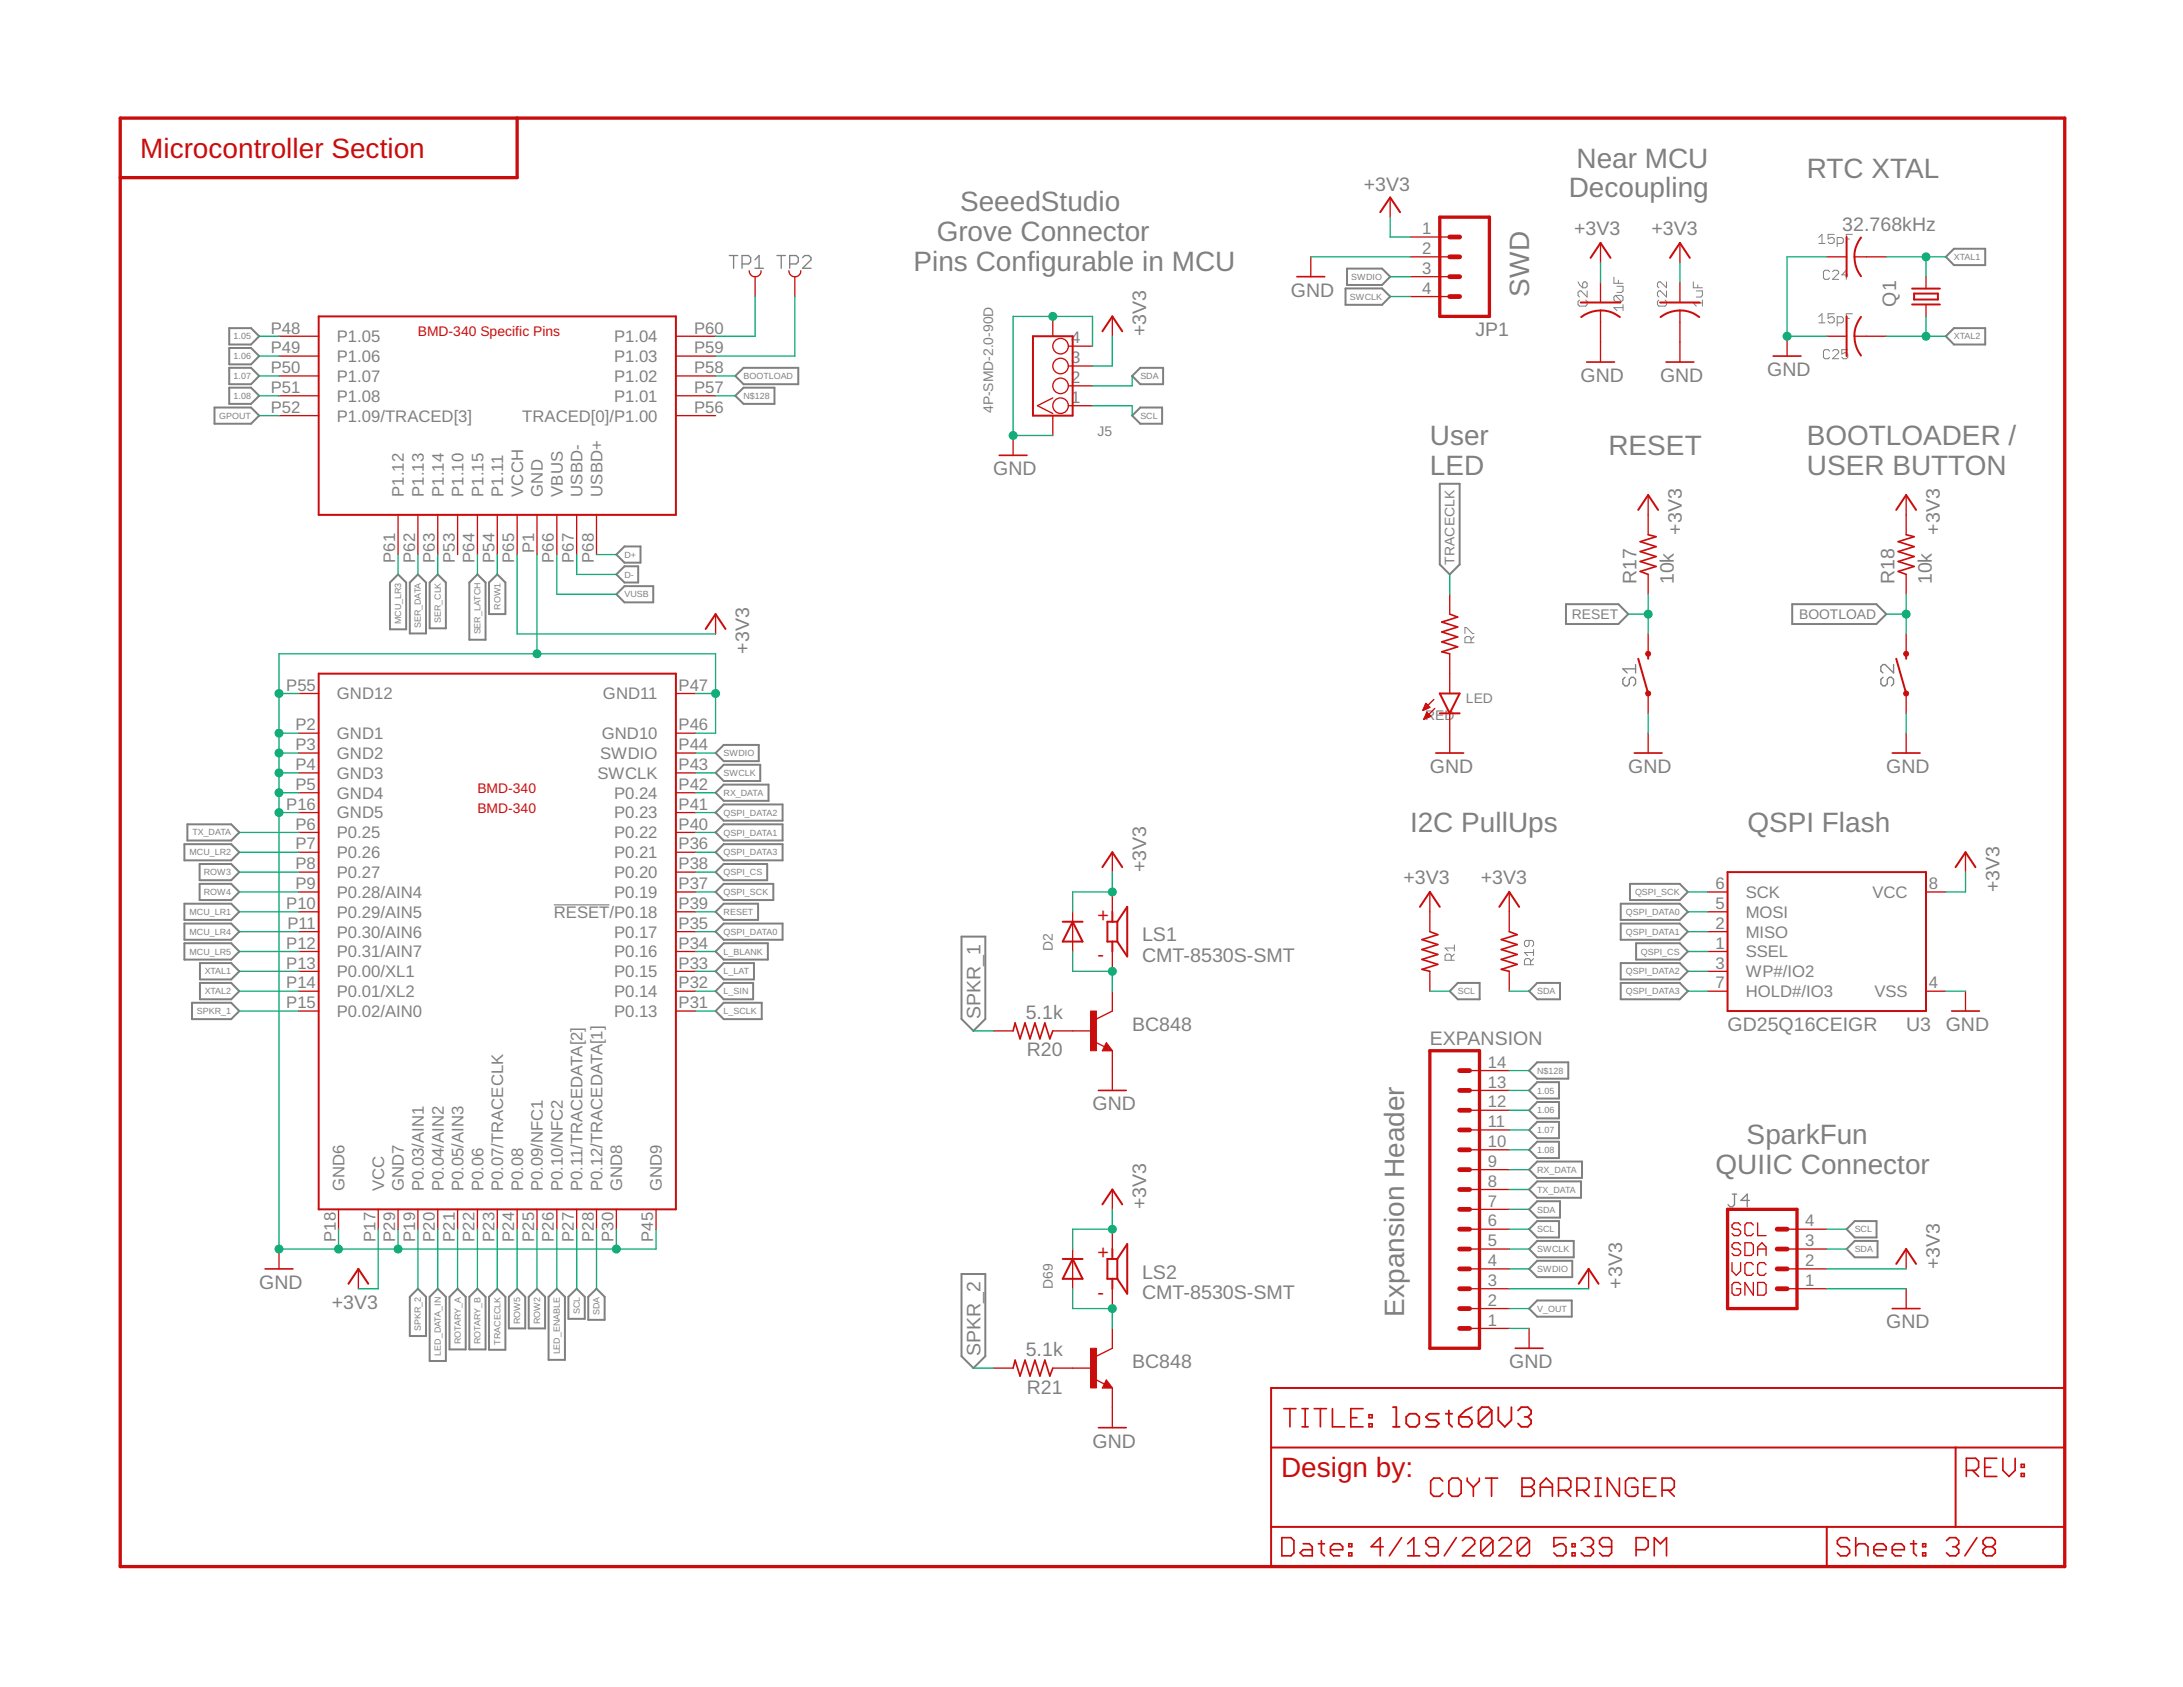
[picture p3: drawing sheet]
<svg xmlns="http://www.w3.org/2000/svg" width="279mm" height="216mm" viewBox="0 0 279 216" stroke-linecap="round" stroke-linejoin="round" font-family="sans-serif">
<defs><g id="words">
<g font-size="3.6" fill="#c90d0c">
<text x="17.9" y="20.2">Microcontroller Section</text>
<text x="164" y="189.1">Design by:</text>
</g>
<g font-size="3.6" fill="#808080">
<text x="201.8" y="21.5">Near MCU</text>
<text x="231.3" y="22.7">RTC XTAL</text>
<text x="122.9" y="27">SeeedStudio</text>
<text x="200.8" y="25.3">Decoupling</text>
<text x="116.9" y="34.7">Pins Configurable in MCU</text>
<text x="119.9" y="30.9">Grove Connector</text>
<text x="195.7" y="38" transform="rotate(-90 195.7 38)">SWD</text>
<text x="183" y="57">User</text>
<text x="205.9" y="58.3">RESET</text>
<text x="231.3" y="57">BOOTLOADER /</text>
<text x="183" y="60.8">LED</text>
<text x="231.3" y="60.8">USER BUTTON</text>
<text x="180.5" y="106.5">I2C PullUps</text>
<text x="223.6" y="106.5">QSPI Flash</text>
<text x="223.6" y="146.4">SparkFun</text>
<text x="219.6" y="150.2">QUIIC Connector</text>
<text x="179.7" y="168.5" transform="rotate(-90 179.7 168.5)">Expansion Header</text>
</g>
<g font-size="2.5" fill="#808080">
<text x="174.5" y="24.5">+3V3</text>
<text x="235.8" y="29.6">32.768kHz</text>
<text x="201.5" y="30.1">+3V3</text>
<text x="211.4" y="30.1">+3V3</text>
<text x="165.2" y="38">GND</text>
<text x="242.7" y="39.2" transform="rotate(-90 242.7 39.2)">Q1</text>
<text x="146.7" y="43" transform="rotate(-90 146.7 43)">+3V3</text>
<text x="188.8" y="43">JP1</text>
<text x="202.3" y="48.9">GND</text>
<text x="212.5" y="48.9">GND</text>
<text x="226.2" y="48.1">GND</text>
<text x="127.1" y="60.8">GND</text>
<text x="215.3" y="68.4" transform="rotate(-90 215.3 68.4)">+3V3</text>
<text x="248.3" y="68.4" transform="rotate(-90 248.3 68.4)">+3V3</text>
<text x="209.4" y="74.8" transform="rotate(-90 209.4 74.8)">R17</text>
<text x="214.2" y="74.8" transform="rotate(-90 214.2 74.8)">10k</text>
<text x="242.5" y="74.8" transform="rotate(-90 242.5 74.8)">R18</text>
<text x="247.3" y="74.8" transform="rotate(-90 247.3 74.8)">10k</text>
<text x="95.9" y="83.7" transform="rotate(-90 95.9 83.7)">+3V3</text>
<text x="183" y="98.9">GND</text>
<text x="208.4" y="98.9">GND</text>
<text x="241.4" y="98.9">GND</text>
<text x="146.7" y="111.6" transform="rotate(-90 146.7 111.6)">+3V3</text>
<text x="179.6" y="113.1">+3V3</text>
<text x="189.5" y="113.1">+3V3</text>
<text x="255.9" y="114.1" transform="rotate(-90 255.9 114.1)">+3V3</text>
<text x="146.2" y="120.5">LS1</text>
<text x="146.2" y="123.1">CMT-8530S-SMT</text>
<text x="125.5" y="130.4" transform="rotate(-90 125.5 130.4)">SPKR_1</text>
<text x="131.3" y="130.4">5.1k</text>
<text x="144.9" y="131.9">BC848</text>
<text x="221.1" y="131.9">GD25Q16CEIGR</text>
<text x="244" y="131.9">U3</text>
<text x="249" y="131.9">GND</text>
<text x="131.4" y="135.2">R20</text>
<text x="183" y="133.7">EXPANSION</text>
<text x="139.8" y="142.1">GND</text>
<text x="146.7" y="154.8" transform="rotate(-90 146.7 154.8)">+3V3</text>
<text x="33.2" y="164.9">GND</text>
<text x="42.5" y="167.5">+3V3</text>
<text x="146.2" y="163.6">LS2</text>
<text x="146.2" y="166.2">CMT-8530S-SMT</text>
<text x="207.6" y="164.9" transform="rotate(-90 207.6 164.9)">+3V3</text>
<text x="248.3" y="162.4" transform="rotate(-90 248.3 162.4)">+3V3</text>
<text x="125.5" y="173.6" transform="rotate(-90 125.5 173.6)">SPKR_2</text>
<text x="131.3" y="173.6">5.1k</text>
<text x="241.4" y="170">GND</text>
<text x="131.4" y="178.4">R21</text>
<text x="144.9" y="175.1">BC848</text>
<text x="193.2" y="175.1">GND</text>
<text x="139.8" y="185.3">GND</text>
</g>
<g font-size="2.5" fill="#c90d0c">
<text x="140.5" y="118">+</text>
<text x="140.5" y="123">-</text>
<text x="140.5" y="161.1">+</text>
<text x="140.5" y="166.2">-</text>
</g>
<g font-size="2.1" fill="#808080">
<text x="182" y="30">1</text>
<text x="182" y="32.5">2</text>
<text x="182" y="35.1">3</text>
<text x="182" y="37.6">4</text>
<text x="34.7" y="42.7">P48</text>
<text x="34.7" y="45.2">P49</text>
<text x="34.7" y="47.8">P50</text>
<text x="43.1" y="43.8">P1.05</text>
<text x="43.1" y="46.3">P1.06</text>
<text x="78.6" y="46.3">P1.03</text>
<text x="78.6" y="43.8">P1.04</text>
<text x="88.8" y="47.8">P58</text>
<text x="88.8" y="45.2">P59</text>
<text x="88.8" y="42.7">P60</text>
<text x="137.1" y="46.5">3</text>
<text x="137.1" y="44">4</text>
<text x="34.7" y="50.3">P51</text>
<text x="34.7" y="52.8">P52</text>
<text x="43.1" y="48.9">P1.07</text>
<text x="43.1" y="51.4">P1.08</text>
<text x="43.1" y="54">P1.09/TRACED[3]</text>
<text x="66.8" y="54">TRACED[0]/P1.00</text>
<text x="78.6" y="51.4">P1.01</text>
<text x="78.6" y="48.9">P1.02</text>
<text x="88.8" y="52.8">P56</text>
<text x="88.8" y="50.3">P57</text>
<text x="137.1" y="51.6">1</text>
<text x="137.1" y="49">2</text>
<text x="51.7" y="63.6" transform="rotate(-90 51.7 63.6)">P1.12</text>
<text x="54.2" y="63.6" transform="rotate(-90 54.2 63.6)">P1.13</text>
<text x="56.8" y="63.6" transform="rotate(-90 56.8 63.6)">P1.14</text>
<text x="59.3" y="63.6" transform="rotate(-90 59.3 63.6)">P1.10</text>
<text x="61.9" y="63.6" transform="rotate(-90 61.9 63.6)">P1.15</text>
<text x="64.4" y="63.6" transform="rotate(-90 64.4 63.6)">P1.11</text>
<text x="66.9" y="63.6" transform="rotate(-90 66.9 63.6)">VCCH</text>
<text x="69.5" y="63.6" transform="rotate(-90 69.5 63.6)">GND</text>
<text x="72" y="63.6" transform="rotate(-90 72 63.6)">VBUS</text>
<text x="74.6" y="63.6" transform="rotate(-90 74.6 63.6)">USBD-</text>
<text x="77.1" y="63.6" transform="rotate(-90 77.1 63.6)">USBD+</text>
<text x="68.4" y="70.8" transform="rotate(-90 68.4 70.8)">P1</text>
<text x="50.6" y="72" transform="rotate(-90 50.6 72)">P61</text>
<text x="53.1" y="72" transform="rotate(-90 53.1 72)">P62</text>
<text x="55.7" y="72" transform="rotate(-90 55.7 72)">P63</text>
<text x="58.2" y="72" transform="rotate(-90 58.2 72)">P53</text>
<text x="60.7" y="72" transform="rotate(-90 60.7 72)">P64</text>
<text x="63.3" y="72" transform="rotate(-90 63.3 72)">P54</text>
<text x="65.8" y="72" transform="rotate(-90 65.8 72)">P65</text>
<text x="70.9" y="72" transform="rotate(-90 70.9 72)">P66</text>
<text x="73.4" y="72" transform="rotate(-90 73.4 72)">P67</text>
<text x="76" y="72" transform="rotate(-90 76 72)">P68</text>
<text x="36.6" y="88.4">P55</text>
<text x="43.1" y="89.5">GND12</text>
<text x="77.2" y="89.5">GND11</text>
<text x="86.9" y="88.4">P47</text>
<text x="37.8" y="93.5">P2</text>
<text x="43.1" y="94.6">GND1</text>
<text x="77" y="94.6">GND10</text>
<text x="86.9" y="93.5">P46</text>
<text x="37.8" y="96">P3</text>
<text x="37.8" y="98.6">P4</text>
<text x="37.8" y="101.1">P5</text>
<text x="43.1" y="97.1">GND2</text>
<text x="43.1" y="99.7">GND3</text>
<text x="76.5" y="99.7">SWCLK</text>
<text x="76.8" y="97.1">SWDIO</text>
<text x="86.9" y="96">P44</text>
<text x="86.9" y="98.6">P43</text>
<text x="86.9" y="101.1">P42</text>
<text x="36.6" y="103.6">P16</text>
<text x="37.8" y="106.2">P6</text>
<text x="43.1" y="102.2">GND4</text>
<text x="43.1" y="104.8">GND5</text>
<text x="43.1" y="107.3">P0.25</text>
<text x="78.6" y="102.2">P0.24</text>
<text x="78.6" y="107.3">P0.22</text>
<text x="78.6" y="104.8">P0.23</text>
<text x="86.9" y="106.2">P40</text>
<text x="86.9" y="103.6">P41</text>
<text x="37.8" y="111.3">P8</text>
<text x="37.8" y="108.7">P7</text>
<text x="37.8" y="113.8">P9</text>
<text x="43.1" y="112.4">P0.27</text>
<text x="43.1" y="109.8">P0.26</text>
<text x="78.6" y="112.4">P0.20</text>
<text x="78.6" y="109.8">P0.21</text>
<text x="86.9" y="113.8">P37</text>
<text x="86.9" y="111.3">P38</text>
<text x="86.9" y="108.7">P36</text>
<text x="219.6" y="113.8">6</text>
<text x="246.9" y="113.8">8</text>
<text x="36.6" y="116.3">P10</text>
<text x="36.8" y="118.9">P11</text>
<text x="43.1" y="114.9">P0.28/AIN4</text>
<text x="43.1" y="117.4">P0.29/AIN5</text>
<text x="43.1" y="120">P0.30/AIN6</text>
<text x="70.9" y="117.4">RESET/P0.18</text>
<text x="78.6" y="120">P0.17</text>
<text x="78.6" y="114.9">P0.19</text>
<text x="86.9" y="118.9">P35</text>
<text x="86.9" y="116.3">P39</text>
<text x="219.6" y="118.9">2</text>
<text x="219.6" y="116.3">5</text>
<text x="223.4" y="120">MISO</text>
<text x="223.4" y="117.4">MOSI</text>
<text x="223.4" y="114.9">SCK</text>
<text x="239.7" y="114.9">VCC</text>
<text x="36.6" y="123.9">P13</text>
<text x="36.6" y="121.4">P12</text>
<text x="43.1" y="125.1">P0.00/XL1</text>
<text x="43.1" y="122.5">P0.31/AIN7</text>
<text x="78.6" y="125.1">P0.15</text>
<text x="78.6" y="122.5">P0.16</text>
<text x="86.9" y="123.9">P33</text>
<text x="86.9" y="121.4">P34</text>
<text x="219.6" y="121.4">1</text>
<text x="219.6" y="123.9">3</text>
<text x="223.4" y="122.5">SSEL</text>
<text x="223.4" y="125.1">WP#/IO2</text>
<text x="36.6" y="126.5">P14</text>
<text x="36.6" y="129">P15</text>
<text x="43.1" y="127.6">P0.01/XL2</text>
<text x="43.1" y="130.1">P0.02/AIN0</text>
<text x="78.6" y="130.1">P0.13</text>
<text x="78.6" y="127.6">P0.14</text>
<text x="86.9" y="129">P31</text>
<text x="86.9" y="126.5">P32</text>
<text x="219.6" y="126.5">7</text>
<text x="223.4" y="127.6">HOLD#/IO3</text>
<text x="239.9" y="127.6">VSS</text>
<text x="246.9" y="126.5">4</text>
<text x="190.4" y="136.6">14</text>
<text x="190.4" y="141.7">12</text>
<text x="190.4" y="139.2">13</text>
<text x="190.4" y="149.3">9</text>
<text x="190.4" y="146.8">10</text>
<text x="190.4" y="144.3">11</text>
<text x="44.1" y="152.4" transform="rotate(-90 44.1 152.4)">GND6</text>
<text x="49.2" y="152.4" transform="rotate(-90 49.2 152.4)">VCC</text>
<text x="51.7" y="152.4" transform="rotate(-90 51.7 152.4)">GND7</text>
<text x="54.2" y="152.4" transform="rotate(-90 54.2 152.4)">P0.03/AIN1</text>
<text x="56.8" y="152.4" transform="rotate(-90 56.8 152.4)">P0.04/AIN2</text>
<text x="59.3" y="152.4" transform="rotate(-90 59.3 152.4)">P0.05/AIN3</text>
<text x="61.9" y="152.4" transform="rotate(-90 61.9 152.4)">P0.06</text>
<text x="64.4" y="152.4" transform="rotate(-90 64.4 152.4)">P0.07/TRACECLK</text>
<text x="66.9" y="152.4" transform="rotate(-90 66.9 152.4)">P0.08</text>
<text x="69.5" y="152.4" transform="rotate(-90 69.5 152.4)">P0.09/NFC1</text>
<text x="72" y="152.4" transform="rotate(-90 72 152.4)">P0.10/NFC2</text>
<text x="74.6" y="152.4" transform="rotate(-90 74.6 152.4)">P0.11/TRACEDATA[2]</text>
<text x="77.1" y="152.4" transform="rotate(-90 77.1 152.4)">P0.12/TRACEDATA[1]</text>
<text x="79.6" y="152.4" transform="rotate(-90 79.6 152.4)">GND8</text>
<text x="84.7" y="152.4" transform="rotate(-90 84.7 152.4)">GND9</text>
<text x="190.4" y="154.4">7</text>
<text x="190.4" y="151.9">8</text>
<text x="43" y="158.9" transform="rotate(-90 43 158.9)">P18</text>
<text x="48" y="158.9" transform="rotate(-90 48 158.9)">P17</text>
<text x="50.6" y="158.9" transform="rotate(-90 50.6 158.9)">P29</text>
<text x="53.1" y="158.9" transform="rotate(-90 53.1 158.9)">P19</text>
<text x="55.7" y="158.9" transform="rotate(-90 55.7 158.9)">P20</text>
<text x="58.2" y="158.9" transform="rotate(-90 58.2 158.9)">P21</text>
<text x="60.7" y="158.9" transform="rotate(-90 60.7 158.9)">P22</text>
<text x="63.3" y="158.9" transform="rotate(-90 63.3 158.9)">P23</text>
<text x="65.8" y="158.9" transform="rotate(-90 65.8 158.9)">P24</text>
<text x="68.4" y="158.9" transform="rotate(-90 68.4 158.9)">P25</text>
<text x="70.9" y="158.9" transform="rotate(-90 70.9 158.9)">P26</text>
<text x="73.4" y="158.9" transform="rotate(-90 73.4 158.9)">P27</text>
<text x="76" y="158.9" transform="rotate(-90 76 158.9)">P28</text>
<text x="78.5" y="158.9" transform="rotate(-90 78.5 158.9)">P30</text>
<text x="83.6" y="158.9" transform="rotate(-90 83.6 158.9)">P45</text>
<text x="190.4" y="159.5">5</text>
<text x="190.4" y="157">6</text>
<text x="231.1" y="159.5">3</text>
<text x="231.1" y="157">4</text>
<text x="190.4" y="167.1">2</text>
<text x="190.4" y="164.6">3</text>
<text x="190.4" y="162">4</text>
<text x="231.1" y="164.6">1</text>
<text x="231.1" y="162">2</text>
<text x="190.4" y="169.7">1</text>
</g>
<g font-size="1.8" fill="#c90d0c">
<text x="53.5" y="43">BMD-340 Specific Pins</text>
<text x="61.1" y="101.4">BMD-340</text>
<text x="61.1" y="104">BMD-340</text>
</g>
<g font-size="1.8" fill="#808080">
<text x="127.1" y="52.9" transform="rotate(-90 127.1 52.9)">4P-SMD-2.0-90D</text>
<text x="140.5" y="55.7">J5</text>
<text x="186.2" y="72.2" transform="rotate(-90 186.2 72.2)">TRACECLK</text>
<text x="201.2" y="79.2">RESET</text>
<text x="230.3" y="79.2">BOOTLOAD</text>
<text x="182.4" y="92.2">RED</text>
<text x="187.6" y="90">LED</text>
<text x="134.8" y="121.8" transform="rotate(-90 134.8 121.8)">D2</text>
<text x="134.8" y="164.9" transform="rotate(-90 134.8 164.9)">D69</text>
</g>
<g font-size="1.1" fill="#808080">
<text x="172.9" y="35.8">SWDIO</text>
<text x="250.1" y="33.3">XTAL1</text>
<text x="172.8" y="38.4">SWCLK</text>
<text x="29.9" y="43.4">1.05</text>
<text x="29.9" y="46">1.06</text>
<text x="250.1" y="43.4">XTAL2</text>
<text x="28.1" y="53.6">GPOUT</text>
<text x="29.9" y="48.5">1.07</text>
<text x="29.9" y="51.1">1.08</text>
<text x="95.2" y="48.5">BOOTLOAD</text>
<text x="95.2" y="51.1">N$128</text>
<text x="146" y="53.6">SCL</text>
<text x="146" y="48.5">SDA</text>
<text x="79.9" y="71.4">D+</text>
<text x="79.9" y="73.9">D-</text>
<text x="79.9" y="76.5">VUSB</text>
<text x="51.3" y="79.9" transform="rotate(-90 51.3 79.9)">MCU_LR3</text>
<text x="53.9" y="80.4" transform="rotate(-90 53.9 80.4)">SER_DATA</text>
<text x="56.4" y="79.8" transform="rotate(-90 56.4 79.8)">SER_CLK</text>
<text x="61.5" y="81.2" transform="rotate(-90 61.5 81.2)">SER_LATCH</text>
<text x="64" y="78" transform="rotate(-90 64 78)">ROW1</text>
<text x="92.6" y="101.9">RX_DATA</text>
<text x="92.6" y="96.8">SWDIO</text>
<text x="92.6" y="99.3">SWCLK</text>
<text x="24.6" y="106.9">TX_DATA</text>
<text x="92.6" y="106.9">QSPI_DATA1</text>
<text x="92.6" y="104.4">QSPI_DATA2</text>
<text x="24.3" y="109.5">MCU_LR2</text>
<text x="26.1" y="112">ROW3</text>
<text x="92.6" y="112">QSPI_CS</text>
<text x="92.6" y="109.5">QSPI_DATA3</text>
<text x="24.3" y="119.6">MCU_LR4</text>
<text x="24.3" y="117.1">MCU_LR1</text>
<text x="26.1" y="114.5">ROW4</text>
<text x="92.6" y="117.1">RESET</text>
<text x="92.6" y="114.6">QSPI_SCK</text>
<text x="92.6" y="119.6">QSPI_DATA0</text>
<text x="208.1" y="117.1">QSPI_DATA0</text>
<text x="208.1" y="119.6">QSPI_DATA1</text>
<text x="209.3" y="114.5">QSPI_SCK</text>
<text x="24.3" y="122.2">MCU_LR5</text>
<text x="26.2" y="124.7">XTAL1</text>
<text x="92.6" y="124.7">L_LAT</text>
<text x="92.6" y="122.2">L_BLANK</text>
<text x="208.1" y="124.7">QSPI_DATA2</text>
<text x="210" y="122.2">QSPI_CS</text>
<text x="25.2" y="129.8">SPKR_1</text>
<text x="26.2" y="127.2">XTAL2</text>
<text x="92.6" y="127.3">L_SIN</text>
<text x="92.6" y="129.8">L_SCLK</text>
<text x="186.6" y="127.3">SCL</text>
<text x="196.7" y="127.3">SDA</text>
<text x="208.1" y="127.2">QSPI_DATA3</text>
<text x="196.7" y="137.4">N$128</text>
<text x="196.7" y="139.9">1.05</text>
<text x="196.7" y="142.5">1.06</text>
<text x="196.7" y="145">1.07</text>
<text x="196.7" y="147.6">1.08</text>
<text x="196.7" y="155.2">SDA</text>
<text x="196.7" y="150.1">RX_DATA</text>
<text x="196.7" y="152.6">TX_DATA</text>
<text x="196.7" y="157.7">SCL</text>
<text x="196.7" y="160.3">SWCLK</text>
<text x="237.4" y="157.7">SCL</text>
<text x="237.4" y="160.3">SDA</text>
<text x="196.7" y="162.8">SWDIO</text>
<text x="196.7" y="167.9">V_OUT</text>
<text x="53.9" y="170.4" transform="rotate(-90 53.9 170.4)">SPKR_2</text>
<text x="56.4" y="173.5" transform="rotate(-90 56.4 173.5)">LED_DATA_IN</text>
<text x="59" y="172" transform="rotate(-90 59 172)">ROTARY_A</text>
<text x="61.5" y="172" transform="rotate(-90 61.5 172)">ROTARY_B</text>
<text x="64" y="172.1" transform="rotate(-90 64 172.1)">TRACECLK</text>
<text x="66.6" y="169.5" transform="rotate(-90 66.6 169.5)">ROW5</text>
<text x="69.1" y="169.5" transform="rotate(-90 69.1 169.5)">ROW2</text>
<text x="71.7" y="173.3" transform="rotate(-90 71.7 173.3)">LED_ENABLE</text>
<text x="74.2" y="168.2" transform="rotate(-90 74.2 168.2)">SCL</text>
<text x="76.7" y="168.3" transform="rotate(-90 76.7 168.3)">SDA</text>
</g>
</g></defs>
<g fill="none" stroke="#808080" stroke-width=".13">
<path d="M202 36.1l.2 .3 .4 .4M202.2 38.4l-.2 .2v.4l.2 .2h.7l.2-.2v-.4l-.2-.2M202.6 36.3l.2-.2h.1l.2 .2v.3l-.2 .2h-.3zM203.1 37.2v.8l-.7-.8h-.2l-.2 .2v.4l.2 .2M206.6 35.5v.8h1.1M206.8 37.8h.7l.2 .2v.4l-.2 .2M206.8 37.8l-.2 .2v.4l.2 .2h.7M206.8 37.8l.7 .8M206.9 36.6h.8v.6l-.2 .2h-.6M207.1 35.9v.4M207.7 39.4h-1.1l.3 .4M207.7 39v.8"/>
<path d="M212.3 38.4l-.2 .2v.4l.2 .2h.8l.2-.2v-.4l-.2-.2M213.3 37.2v.8l-.8-.8h-.2l-.2 .2v.4l.2 .2M213.3 36.1v.7l-.8-.7h-.2l-.2 .2v.3l.2 .2M216.7 36.1v.7h1.2M217.1 37.2h.8v.6l-.2 .2h-.6M217.3 36.4v.4M217.9 38.8h-1.2l.4 .4M217.9 38.4v.8M232.8 30.4l.4-.4v1.2M232.8 31.2h.8M234.2 34.8l-.2-.2h-.4l-.2 .2v.8l.2 .2h.4l.2-.2M234.5 34.8l.3-.2h.3l.2 .2v.2l-.8 .8h.8"/>
<path d="M234.8 30h-.8v.6l.4-.2h.1l.3 .2v.4l-.3 .2h-.3l-.2-.2M235.1 31.2h.6l.2-.2v-.4l-.2-.2h-.6v1.2M236.3 30.6h.4M236.5 35.2h-.8l.6-.6v1.2M237.1 30h-.8v1.2M232.8 40.5l.4-.3v1.1M232.8 41.3h.8M234.2 44.9l-.2-.2h-.4l-.2 .2v.8l.2 .2h.4l.2-.2M234.5 44.9l.3-.2h.3l.2 .2v.2l-.8 .8h.8M234.8 40.2h-.8v.5l.4-.2h.1l.3 .2v.4l-.3 .2h-.3l-.2-.2M235.1 41.3h.6l.2-.2v-.4l-.2-.2h-.6v1.2M236.3 40.7h.4"/>
<path d="M236.5 44.7h-.8v.6l.4-.2h.2l.2 .2v.4l-.2 .2h-.4l-.2-.2M237.1 40.2h-.8v1.1M187.5 81.1v-.8h.2l.8 .8h.2M188.3 82.3v-.6l-.2-.2h-.4l-.2 .2v.6h1.2M188.7 81.5l-.4 .4M185.7 122.9v-.6l-.2-.2h-.4l-.1 .2v.6h1.1M186.1 122.1l-.4 .4M186.1 121.3h-1.1l.4 .4M186.1 120.9v.8M195.7 120.4v.5l-.2 .2h-.2l-.2-.2v-.4l.2-.1h.8l.2 .1v.4l-.2 .2M195.9 123.5v-.6l-.2-.2h-.4l-.2 .2v.6h1.2M196.3 122.7l-.4 .4"/>
<path d="M196.3 121.9h-1.2l.4 .4M196.3 121.5v.8"/>
</g>
<path d="M70.9 115.8h7.1" fill="none" stroke="#808080" stroke-width=".15"/>
<g fill="none" stroke="#808080" stroke-width=".17">
<path d="M93.3 32.7h1.1M93.9 32.7v1.6M95 33.8h.8l.3-.3v-.5l-.3-.3h-.8v1.6M96.6 33.3l.6-.6v1.6M96.6 34.3h1.1M99.4 32.7h1.1M100 32.7v1.6M101.1 33.8h.8l.3-.3v-.5l-.3-.3h-.8v1.6M102.7 33l.3-.3h.5l.3 .3v.3l-1.1 1h1.1M208 86.7l-.3 .3v.5l.3 .3h.3l.2-.3v-.5l.3-.3h.3l.2 .3v.5l-.2 .3M209.3 85v1.1M209.3 85.6h-1.6l.6 .5"/>
<path d="M241 86.7l-.3 .3v.5l.3 .3h.3l.3-.3v-.5l.2-.3h.3l.3 .3v.5l-.3 .3M242.4 85v1.1l-1.1-1.1h-.3l-.3 .3v.6l.3 .2M221.7 152.8h.6M222 152.8v1.4l-.3 .3h-.3l-.2-.3M223.9 153.6h-1.1l.8-.8v1.7"/>
</g>
<g fill="none" stroke="#808080" stroke-width=".25">
<path d="M172.2 36.9h4.7l1 1.1-1 1h-4.7zM172.4 34.4h4.5l1 1-1 1.1h-4.5zM249 32.9l1.1-1.1h4v2.1h-4zM27.5 52.2h4.6l1.1 1-1.1 1h-4.6zM29.3 47.1h2.8l1.1 1-1.1 1.1h-2.8zM29.3 42h2.8l1.1 1-1.1 1.1h-2.8zM29.3 44.5h2.8l1.1 1.1-1.1 1h-2.8zM29.3 49.6h2.8l1.1 1.1-1.1 1h-2.8zM94.1 48.1l1.1-1h7v2.1h-7zM94.1 50.7l1.1-1.1h3.9v2.1h-3.9zM144.9 53.2l1-1h2.8v2h-2.8zM144.9 48.1l1-1h3v2.1h-3z"/>
<path d="M249 43l1.1-1h4v2.1h-4zM50.9 73.5l1.1 1v6h-2.1v-6zM52.5 74.5l1-1 1 1v6.6h-2zM55 74.5l1-1 1.1 1v5.9h-2.1zM60.1 74.5l1-1 1 1v7.4h-2zM62.6 74.5l1-1 1.1 1v4.1h-2.1zM78.9 71l1-1.1h2.1v2.1h-2.1zM78.9 73.5l1-1h1.8v2h-1.8zM78.9 76.1l1-1.1h3.7v2.1h-3.7zM184.3 61.9h2.5v10.3l-1.3 1.3-1.2-1.3zM200.4 77.3h6.7l1.3 1.3-1.3 1.3h-6.7zM229.4 77.3h10.8l1.2 1.3-1.2 1.3h-10.8z"/>
<path d="M91.6 96.4l1-1.1h4.5v2.1h-4.5zM91.6 98.9l1-1h4.7v2h-4.7zM23.6 115.7h6l1 1-1 1h-6zM23.6 108h6l1 1.1-1 1h-6zM23.6 118.2h6l1 1-1 1.1h-6zM24 105.5h5.6l1 1-1 1.1h-5.6zM25.5 110.6h4.1l1 1-1 1h-4.1zM25.5 113.1h4.1l1 1.1-1 1h-4.1zM91.6 111.6l1-1h5.6v2h-5.6zM91.6 114.2l1-1.1h6.4v2.1h-6.4zM91.6 106.5l1-1h7.6v2.1h-7.6zM91.6 101.5l1-1.1h5.8v2.1h-5.8z"/>
<path d="M91.6 116.7l1-1h4.4v2h-4.4zM91.6 119.2l1-1h7.6v2.1h-7.6zM91.6 109.1l1-1.1h7.6v2.1h-7.6zM91.6 104l1-1h7.6v2h-7.6zM123.1 119.9h3v10.5l-1.5 1.5-1.5-1.5zM207.4 115.7h7.6l1 1-1 1h-7.6zM207.4 118.2h7.6l1 1-1 1.1h-7.6zM208.6 113.1h6.4l1 1.1-1 1h-6.4zM23.6 120.7h6l1 1.1-1 1h-6zM24.6 128.3h5l1 1.1-1 1h-5zM25.6 123.3h4l1 1-1 1h-4zM25.6 125.8h4l1 1.1-1 1h-4z"/>
<path d="M92.6 125.8h3.8v2.1h-3.8l-1-1zM92.6 123.3h3.9v2h-3.9l-1-1zM92.6 120.7h5.7v2.1h-5.7l-1-1zM92.6 128.3h4.9v2.1h-4.9l-1-1zM186.6 125.8h2.8v2.1h-2.8l-1.1-1zM196.7 125.8h3v2.1h-3l-1-1zM196.7 136h4v2h-4l-1-1zM196.7 138.5h2.8v2.1h-2.8l-1-1zM207.4 125.8h7.6l1 1.1-1 1h-7.6zM207.4 123.3h7.6l1 1-1 1h-7.6zM209.4 120.7h5.6l1 1.1-1 1h-5.6zM195.7 144.6l1-1h2.8v2.1h-2.8z"/>
<path d="M195.7 147.2l1-1.1h2.8v2.1h-2.8zM195.7 154.8l1-1.1h3v2.1h-3zM195.7 149.7l1-1h5.8v2h-5.8zM195.7 152.2l1-1h5.7v2.1h-5.7zM196.7 156.3h2.8v2.1h-2.8l-1-1.1zM196.7 141h2.8v2.1h-2.8l-1-1zM196.7 158.8h4.7v2.1h-4.7l-1-1zM236.3 157.3l1.1-1h2.8v2.1h-2.8zM236.3 159.9l1.1-1.1h2.9v2.1h-2.9zM52.5 166l1-1.1 1 1.1v5h-2zM55 166l1-1.1 1.1 1.1v8.2h-2.1zM57.5 166l1.1-1.1 1 1.1v6.7h-2.1z"/>
<path d="M60.1 166l1-1.1 1 1.1v6.7h-2zM62.6 166l1-1.1 1.1 1.1v6.7h-2.1zM65.1 166l1.1-1.1 1 1.1v4h-2.1zM67.7 166l1-1.1 1.1 1.1v4h-2.1zM70.2 166l1.1-1.1 1 1.1v8h-2.1zM72.7 166l1.1-1.1 1 1.1v2.8h-2.1zM75.3 166l1-1.1 1.1 1.1v2.9h-2.1zM123.1 163h3v10.6l-1.5 1.5-1.5-1.5zM195.7 162.4l1-1h4.5v2h-4.5zM195.7 167.5l1-1.1h4.5v2.1h-4.5z"/>
</g>
<g fill="none" stroke="#c90d0c" stroke-width=".25">
<path d="M176.7 27.2l1.2-1.9 1.3 1.9M202.3 38.7h5.1M203.6 33l1.3-1.9 1.2 1.9M212.5 38.7h5.1M213.7 33l1.3-1.9 1.3 1.9M236.3 30.3v5.1M238.2 30.4a4 4 0 0 0 0 4.9M244.7 36.9h3.6M244.7 39h3.6M245 37.6h3v.7h-3zM40.8 40.5h45.7v25.4h-45.7zM132.2 43h5.1v10.2h-5.1z"/>
<path d="M141.1 42.4l1.3-1.9 1.2 1.9M202.4 40.6a4 4 0 0 1 4.9 0M212.5 40.6a4 4 0 0 1 5 0M236.3 40.5v5.1M238.2 40.6a4 4 0 0 0 0 4.9M209.7 65.3l1.2-1.9 1.3 1.9M242.7 65.3l1.3-1.9 1.2 1.9M40.8 86.2h45.7v68.6h-45.7zM90.3 80.5l1.3-1.9 1.3 1.9M184.3 88.8h2.5l-1.3 2.5zM184.3 91.3h2.5M209.7 84.3l1.2 4.5"/>
<path d="M210.9 83.7v.6M242.7 84.3l1.3 4.5M244 83.7v.6M136 118h2.6M137.3 118l1.3 2.5h-2.6zM141.1 111l1.3-1.9 1.2 1.9M142.4 116.7v1.3M143 118h-1.3v2.5h1.3M143 118v2.5M143 118l1.3-1.9v6.3l-1.3-1.9M181.7 116.1l1.3-1.9 1.3 1.9M191.9 116.1l1.3-1.9 1.2 1.9"/>
<path d="M221.1 111.6h25.4v17.8h-25.4zM250.3 111l1.3-1.9 1.2 1.9M141.6 134l.1 .2h-.3l.2-.5 .5 .6h-.7M142.4 120.5v1.3M141.1 154.1l1.3-1.9 1.2 1.9M142.4 159.9v1.2M44.6 164.3l1.3-1.9 1.2 1.9M136 161.1h2.6M137.3 161.1l1.3 2.6h-2.6zM141.6 177.1l.1 .3h-.3l.2-.5 .5 .6h-.7M142.4 163.7v1.2M143 161.1v2.6"/>
<path d="M143 161.1h-1.3v2.6h1.3M143 161.1l1.3-1.9v6.4l-1.3-1.9M162.7 177.6h101.6v22.9h-101.6zM202.1 164.3l1.2-1.9 1.3 1.9M242.7 161.8l1.3-1.9 1.2 1.9M162.7 185.3h101.6M162.7 195.4h101.6M233.8 195.4v5.1M250.3 185.3v10.1"/>
</g>
<g fill="none" stroke="#c90d0c" stroke-width=".17">
<path d="M95.9 34.6a.76 .76 0 0 0 .7 .8 .76 .76 0 0 0 .8-.8M96.6 35.4v2.6M101 34.6a.76 .76 0 0 0 .7 .8 .76 .76 0 0 0 .8-.8M101.7 35.4v2.6M167.8 32.9v2.5M177.9 25.3v2.5M180.5 30.3h5M180.5 32.9h5M180.5 35.4h5M180.5 38h5M204.9 31.1v2.5M204.9 36.2v2.5"/>
<path d="M204.9 39.7v6.6M215 31.1v2.5M215 36.2v2.5M215 39.7v6.6M233.8 32.9h2.5M237.4 32.9h4M246.5 35.4v1.5M246.5 39v1.5M35.7 43h5.1M35.7 45.6h5.1M35.7 48.1h5.1M35.7 50.7h5.1"/>
<path d="M35.7 53.2h5.1M86.5 43h5.1M86.5 45.6h5.1M86.5 48.1h5.1M86.5 50.7h5.1M86.5 53.2h5.1M129.7 55.7v2.6M134.7 50.9l-1.9 1 1.9 1M134.7 40.5v2.5M134.7 53.2v2.5M136.7 51.9h3.1M136.7 49.4h3.1"/>
<path d="M136.7 46.8h3.1M136.7 44.3h3.1M142.4 40.5v2.5M228.7 43v2.6M233.8 43h2.5M237.4 43h4M50.9 65.9v5.1M53.5 65.9v5.1M56 65.9v5.1M58.6 65.9v5.1M61.1 65.9v5.1M63.6 65.9v5.1"/>
<path d="M66.2 65.9v5.1M68.7 65.9v5.1M71.3 65.9v5.1M73.8 65.9v5.1M76.3 65.9v5.1M91.6 78.6v2.5M185.5 76.1v2.5M210.9 63.4v5M210.9 73.5v2.6M244 63.4v5M244 73.5v2.6M38.2 93.8h2.6"/>
<path d="M38.2 96.4h2.6M38.2 98.9h2.6M38.2 88.8h2.6M86.5 93.8h2.5M86.5 96.4h2.5M86.5 98.9h2.5M86.5 88.8h2.5M182.1 90.8h.2M182.2 90.7h.4M182.2 90.6h.6M182.2 92.1h.1M182.3 91.9h.2"/>
<path d="M182.3 90.5h.7M182.4 90.4h.4M182.4 91.8h.4M182.4 90.2h.3M182.4 91.7h.7M182.5 90.1h.1M182.5 91.6h.5M182.5 90l.5 .5-.9 .4zM182.5 91.4h.4M182.6 91.3h.2M182.6 91.2h.1M182.6 91.2l.5 .5-.9 .4z"/>
<path d="M183.5 89.5l-1.4 1.4M183.6 90.7l-1.4 1.4M185.5 83.7v5.1M185.5 91.3v5.1M210.9 81.1v2.6M210.9 88.8v2.5M210.9 93.8v2.6M244 81.1v2.6M244 88.8v2.5M244 93.8v2.6M38.2 101.5h2.6M38.2 104h2.6"/>
<path d="M38.2 111.6h2.6M38.2 109.1h2.6M38.2 106.5h2.6M38.2 119.2h2.6M38.2 116.7h2.6M38.2 114.2h2.6M86.5 101.5h2.5M86.5 104h2.5M86.5 111.6h2.5M86.5 109.1h2.5M86.5 106.5h2.5M86.5 119.2h2.5"/>
<path d="M86.5 116.7h2.5M86.5 114.2h2.5M137.3 116.7v5.1M142.4 109.1v2.5M142.4 114.2v2.5M183 114.2v5M193.2 114.2v5M218.6 119.2h2.5M218.6 116.7h2.5M218.6 114.2h2.5M246.5 114.2h2.5M251.6 109.1v2.5"/>
<path d="M38.2 124.3h2.6M38.2 126.9h2.6M38.2 129.4h2.6M38.2 121.8h2.6M86.5 124.3h2.5M86.5 126.9h2.5M86.5 129.4h2.5M86.5 121.8h2.5M127.1 131.9h2.6M134.7 131.9h5.1M140.1 133.3l1.3 .7M141.6 133.5l.8 1h-1.3z"/>
<path d="M142.4 121.8v2.5M142.4 126.9v2.5l-2.1 1M142.4 134.5v5.1M183 124.3v2.6M188.1 139.6h5.1M188.1 137h5.1M193.2 124.3v2.6M218.6 124.3h2.5M218.6 126.9h2.5M218.6 121.8h2.5M246.5 126.9h2.5M251.6 126.9v2.5"/>
<path d="M35.7 159.9v2.5M43.3 154.8v2.5M48.4 154.8v2.5M50.9 154.8v2.5M53.5 154.8v2.5M56 154.8v2.5M58.6 154.8v2.5M61.1 154.8v2.5M63.6 154.8v2.5M66.2 154.8v2.5M68.7 154.8v2.5M71.3 154.8v2.5"/>
<path d="M73.8 154.8v2.5M76.3 154.8v2.5M78.9 154.8v2.5M84 154.8v2.5M137.3 159.9v5M142.4 152.2v2.6M142.4 157.3v2.6M188.1 159.9h5.1M188.1 157.3h5.1M188.1 154.8h5.1M188.1 152.2h5.1M188.1 149.7h5.1"/>
<path d="M188.1 147.2h5.1M188.1 144.6h5.1M188.1 142.1h5.1M222.8 159.3l-.3-.3h-.5l-.3 .3v.3l.3 .3h.5l.3 .2v.3l-.3 .3h-.5l-.3-.3M222.8 156.8l-.3-.3h-.5l-.3 .3v.3l.3 .2h.5l.3 .3v.3l-.3 .2h-.5l-.3-.2M223.3 159h.8l.3 .3v1.1l-.3 .3h-.8zM224.4 156.8l-.3-.3h-.5l-.3 .3v1.1l.3 .2h.5l.3-.2M225 159.9h1M225 156.5v1.6h1M228.7 159.9h5.1M228.7 157.3h5.1M244 159.9v2.5"/>
<path d="M45.9 162.4v2.5M127.1 175.1h2.6M134.7 175.1h5.1M140.1 176.5l1.3 .6M141.6 176.6l.8 1h-1.3zM142.4 164.9v2.6M142.4 170v2.6l-2.1 1M142.4 177.6v5.1M188.1 164.9h5.1M188.1 162.4h5.1M188.1 170h5.1M188.1 167.5h5.1"/>
<path d="M195.7 170v2.6M203.3 162.4v2.5M221.7 161.6v1.1l.5 .5 .6-.5v-1.1M222.8 164.4l-.3-.3h-.5l-.3 .3v1.1l.3 .3h.5l.3-.3v-.6h-.6M224.4 161.9l-.3-.3h-.5l-.3 .3v1l.3 .3h.5l.3-.3M224.4 164.1v1.7l-1.1-1.7v1.7M225 160.7v-1.1l.5-.6 .5 .6v1.1M225 164.1h.8l.2 .3v1.1l-.2 .3h-.8zM226 161.9l-.2-.3h-.6l-.2 .3v1l.2 .3h.6l.2-.3M228.7 164.9h5.1M228.7 162.4h5.1M244 164.9v2.6"/>
<circle cx="135.7" cy="44.3" r=".99"/>
<circle cx="135.7" cy="51.9" r=".99"/>
<circle cx="135.7" cy="46.8" r=".99"/>
<circle cx="135.7" cy="49.4" r=".99"/>
</g>
<g fill="none" stroke="#c90d0c" stroke-width=".21">
<path d="M166 35.4h3.5M127.9 58.3h3.5M203.1 46.3h3.5M213.2 46.3h3.6M226.9 45.6h3.6M185.5 78.6l1.1 .4-2.1 .6 2.1 .6-2.1 .7 2.1 .6-2.1 .6 2.1 .7-2.1 .6 1 .3M210.9 68.4l1.1 .3-2.1 .6 2.1 .7-2.1 .6 2.1 .6-2.1 .7 2.1 .6-2.1 .6 1 .4M244 68.4l1 .3-2 .6 2 .7-2 .6 2 .6-2 .7 2 .6-2 .6 1 .4M183.8 96.4h3.5M209.2 96.4h3.5M242.2 96.4h3.5M183 119.2l1 .4-2 .6 2 .7-2 .6 2 .7-2 .6 2 .6-2 .7 1 .2"/>
<path d="M193.2 119.2l1 .4-2 .6 2 .7-2 .6 2 .7-2 .6 2 .6-2 .7 1 .2M129.7 131.9l.2-1 .7 2 .6-2 .6 2 .7-2 .6 2 .6-2 .7 2 .3-1M140.6 139.6h3.5M249.8 129.4h3.5M33.9 162.4h3.6M129.7 175.1l.2-1 .7 2 .6-2 .6 2 .7-2 .6 2 .6-2 .7 2 .3-1M193.9 172.6h3.6M242.2 167.5h3.5M140.6 182.7h3.5M164.1 196.8h1.1l.4 .4v1.5l-.4 .4h-1.1zM164.3 180.3h1.6M165.1 180.3v2.3"/>
<path d="M166.6 180.3h.8M166.6 182.6h.8M166.8 197.6h.8l.4 .4v1.1h-1.2l-.4-.4 .4-.4h1.2M167 180.3v2.3M168.2 180.3h1.6M168.7 197.6h.8M169 180.3v2.3M169.1 197.2v1.5l.4 .4M170.3 198.3h1.6v-.3l-.4-.4h-.8l-.4 .4v.7l.4 .4h.8M170.5 180.3v2.3h1.6M172.6 198.7h.4v.4h-.4zM172.6 197.6h.4v.4h-.4z"/>
<path d="M172.9 181.4h.8M174.5 180.3h-1.6v2.3h1.6M175.2 182.2h.4v.4h-.4zM175.2 181.1h.4v.3h-.4zM177 198h-1.5l1.2-1.2v2.3M179.4 196.8l-1.6 2.3M180.2 199.1h1.5M180.2 197.6l.8-.8v2.3M184.1 198h-1.2l-.4-.4v-.4l.4-.4h.8l.4 .4v1.5l-.4 .4h-.8l-.4-.4M184.7 189.5l-.4-.3h-.8l-.4 .3v1.6l.4 .4h.8l.4-.4M185.4 189.5l.4-.3h.8l.4 .3v1.6l-.4 .4h-.8l-.4-.4zM186.4 196.8l-1.6 2.3"/>
<path d="M187.2 197.2l.4-.4h.7l.4 .4v.4l-1.5 1.5h1.5M187.8 189.2v.3l.8 .8M188.6 190.3v1.2M189.3 189.2v.3l-.7 .8M190.1 189.2h1.6M190.9 189.2v2.3M191.1 197.2v1.5l-.4 .4h-.8l-.4-.4M191.1 197.2l-.4-.4h-.8l-.4 .4v1.5M191.1 197.2l-1.6 1.5M191.9 197.2l.4-.4h.7l.4 .4v.4l-1.5 1.5h1.5M194.8 189.2h1.2l.4 .3v.4l-.4 .4 .4 .4v.4l-.4 .4h-1.2zM194.8 190.3h1.2"/>
<path d="M195.7 197.2v1.5l-.3 .4h-.8l-.4-.4M195.7 197.2l-.3-.4h-.8l-.4 .4v1.5M195.7 197.2l-1.5 1.5M197.1 190.3h1.6M197.1 191.5v-1.6l.8-.7 .8 .7v1.6M199.5 190.7h1.1l.4-.4v-.8l-.4-.3h-1.1v2.3M200.3 190.7l.7 .8M200.4 196.8h-1.5v1.2l.7-.4h.4l.4 .4v.7l-.4 .4h-.7l-.4-.4M201.2 198.7h.4v.4h-.4zM201.2 197.6h.4v.4h-.4zM201.8 190.7h1.2l.4-.4v-.8l-.4-.3h-1.2v2.3M202.4 197.2l.4-.4h.8l.3 .4v.4l-.3 .4"/>
<path d="M202.6 190.7l.8 .8M203.2 198h.4M203.6 198l.3 .3v.4l-.3 .4h-.8l-.4-.4M204.2 189.2h.7M204.2 191.5h.7M204.5 189.2v2.3M206.3 198h-1.2l-.4-.4v-.4l.4-.4h.8l.4 .4v1.5l-.4 .4h-.8l-.4-.4M207.3 189.2v2.3l-1.6-2.3v2.3M209.4 198.3h1.2l.3-.3v-.8l-.3-.4h-1.2v2.3M209.6 189.5l-.4-.3h-.8l-.4 .3v1.6l.4 .4h.8l.4-.4v-.8h-.8M210.4 190.3h.8M211.7 199.1v-2.3l.8 .8 .8-.8v2.3"/>
<path d="M211.9 189.2h-1.5v2.3h1.5M212.7 190.7h1.2l.4-.4v-.8l-.4-.3h-1.2v2.3M213.5 190.7l.8 .8M236.7 197.2l-.4-.4h-.7l-.4 .4v.4l.4 .4h.7l.4 .3v.4l-.4 .4h-.7l-.4-.4M237.5 198l.4-.4h.8l.4 .4v1.1M237.5 196.8v2.3M239.8 198.3h1.6v-.3l-.4-.4h-.8l-.4 .4v.7l.4 .4h.8M242.2 198.3h1.5v-.3l-.3-.4h-.8l-.4 .4v.7l.4 .4h.8M244.5 197.6h.8M244.9 197.2v1.5l.4 .4M246.1 198.7h.4v.4h-.4zM246.1 197.6h.4v.4h-.4z"/>
<path d="M249.1 197.2l.4-.4h.8l.4 .4v.4l-.4 .4M249.9 198h.4M250.3 198l.4 .3v.4l-.4 .4h-.8l-.4-.4M251.7 188.2h1.2l.3-.4v-.8l-.3-.4h-1.2v2.4M252.5 188.2l.7 .8M253 196.8l-1.5 2.3M254 187.8h.8M254.2 198l-.4 .3v.4l.4 .4h.8l.4-.4v-.4l-.4-.3M254.2 198l-.4-.4v-.4l.4-.4h.8l.4 .4v.4l-.4 .4M254.2 198h.8M255.6 186.6h-1.6v2.4h1.6M256.3 186.6v1.6l.8 .8 .8-.8v-1.6"/>
<path d="M258.7 188.6h.4v.4h-.4zM258.7 187.4h.4v.4h-.4z"/>
</g>
<path d="M15.4 15.1h248.9v185.4h-248.9zM66.2 15.1v7.6h-50.8M184.3 27.8h6.3v12.7h-6.3zM183 134.5h6.4v38.1h-6.4zM221.1 154.8h8.9v12.7h-8.9z" fill="none" stroke="#c90d0c" stroke-width=".42"/>
<g fill="none" stroke="#c90d0c" stroke-width=".23">
<path d="M178.3 180.1h.4v2.5M178.3 182.6h.8M180 181.3l.4-.4h.8l.5 .4v.9l-.5 .4h-.8l-.4-.4zM184.2 180.9h-1.3l-.4 .4 .4 .5h.9l.4 .4-.4 .4h-1.3M185 180.9h.9M185.4 180.5v1.7l.5 .4M186.7 181.3h1.3l.4 .5v.4l-.4 .4h-.9l-.4-.4zM188.4 180.1l-.8 .4-.9 .8M190.9 180.5l-.4-.4h-.8l-.5 .4v1.7M190.9 180.5v1.7l-.4 .4h-.8l-.5-.4M190.9 180.5l-1.7 1.7M191.8 180.1v1.7l.8 .8 .8-.8v-1.7"/>
<path d="M194.3 180.5l.4-.4h.8l.5 .4v.4l-.5 .4M195.1 181.3h.4M195.5 181.3l.5 .5v.4l-.5 .4h-.8l-.4-.4"/>
</g>
<g fill="none" stroke="#c90d0c" stroke-width=".61">
<path d="M185.5 35.4h1.3M185.5 32.9h1.3M185.5 30.3h1.3M185.5 38h1.3M186.8 139.6h1.3M186.8 137h1.3M186.8 159.9h1.3M186.8 157.3h1.3M186.8 154.8h1.3M186.8 152.2h1.3M186.8 149.7h1.3M186.8 147.2h1.3"/>
<path d="M186.8 144.6h1.3M186.8 142.1h1.3M227.5 159.9h1.2M227.5 157.3h1.2M186.8 162.4h1.3M186.8 164.9h1.3M186.8 167.5h1.3M186.8 170h1.3M227.5 162.4h1.2M227.5 164.9h1.2"/>
</g>
<g fill="#c90d0c" stroke="#c90d0c" stroke-width=".13">
<circle cx="210.9" cy="88.7" r=".33"/>
<circle cx="210.9" cy="83.7" r=".33"/>
<circle cx="244" cy="88.7" r=".33"/>
<circle cx="244" cy="83.7" r=".33"/>
</g>
<g fill="#c90d0c" stroke="#c90d0c" stroke-width=".13">
<path d="M139.6 129.4h.7v5.1h-.7z"/>
<path d="M139.6 172.6h.7v5h-.7z"/>
</g>
<g fill="none" stroke="#0dab76" stroke-width=".17">
<path d="M96.6 38v5h-5M101.7 38v7.6h-10.1M167.8 32.9h12.7M177.9 27.8v2.5h2.6M177.9 35.4h2.6M177.9 38h2.6M204.9 33.6v2.6M215 33.6v2.6M233.8 32.9h-5.1v10.1h5.1M241.4 32.9h7.6M246.5 32.9v2.5M33.2 43h2.5"/>
<path d="M33.2 48.1h2.5M33.2 45.6h2.5M33.2 50.7h2.5M33.2 53.2h2.5M91.6 48.1h2.5M91.6 50.7h2.5M139.8 44.3v-3.8h-10.1v15.2h5M139.8 51.9h5.1v1.3M142.4 43v3.8h-2.6M144.9 48.1v1.3h-5.1M241.4 43h7.6M246.5 40.5v2.5"/>
<path d="M50.9 71v2.5M53.5 71v2.5M56 71v2.5M61.1 71v2.5M63.6 71v2.5M66.2 71v10.1h25.4M68.7 71v12.7M71.3 71v5.1h7.6M73.8 71v2.5h5.1M76.3 71h2.6M185.5 73.5v2.6M208.4 78.6h2.5"/>
<path d="M210.9 76.1v5M241.4 78.6h2.6M244 76.1v5M35.7 93.8h2.5M35.7 88.8h2.5M35.7 96.4h2.5M35.7 98.9h2.5M89 93.8h2.6v-10.1h-55.9v76.2h48.3v-2.6M89 88.8h2.6M89 96.4h2.6M89 98.9h2.6M210.9 91.3v2.5"/>
<path d="M244 91.3v2.5M30.6 114.2h7.6M30.6 111.6h7.6M30.6 116.7h7.6M30.6 119.2h7.6M30.6 109.1h7.6M30.6 106.5h7.6M35.7 101.5h2.5M35.7 104h2.5M89 101.5h2.6M89 104h2.6M89 114.2h2.6"/>
<path d="M89 111.6h2.6M89 116.7h2.6M89 119.2h2.6M89 109.1h2.6M89 106.5h2.6M142.4 111.6v2.6h-5.1v2.5M216 114.2h2.6M216 116.7h2.6M216 119.2h2.6M251.6 111.6v2.6h-2.6M30.6 126.9h7.6M30.6 124.3h7.6"/>
<path d="M30.6 121.8h7.6M30.6 129.4h7.6M89 126.9h2.6M89 124.3h2.6M89 121.8h2.6M89 129.4h2.6M124.6 131.9h2.5M137.3 121.8v2.5h5.1v2.6M183 126.9h2.5M193.2 126.9h2.5M193.2 139.6h2.5M193.2 137h2.5"/>
<path d="M216 126.9h2.6M216 124.3h2.6M216 121.8h2.6M249 126.9h2.6M43.3 157.3v2.6M48.4 157.3v7.6h-2.5M50.9 157.3v2.6M53.5 157.3v7.6M56 157.3v7.6M58.6 157.3v7.6M61.1 157.3v7.6M63.6 157.3v7.6"/>
<path d="M66.2 157.3v7.6M68.7 157.3v7.6M71.3 157.3v7.6M73.8 157.3v7.6M76.3 157.3v7.6M78.9 157.3v2.6M142.4 154.8v2.5h-5.1v2.6M193.2 159.9h2.5M193.2 157.3h2.5M193.2 154.8h2.5M193.2 149.7h2.5M193.2 152.2h2.5"/>
<path d="M193.2 142.1h2.5M193.2 144.6h2.5M193.2 147.2h2.5M233.8 159.9h2.5M233.8 157.3h2.5M124.6 175.1h2.5M137.3 164.9v2.6h5.1v2.5M193.2 164.9h10.1M193.2 170h2.5M193.2 162.4h2.5M193.2 167.5h2.5M233.8 164.9h10.2"/>
<path d="M233.8 162.4h10.2"/>
</g>
<g fill="#0dab76" stroke="#0dab76" stroke-width=".13">
<circle cx="91.6" cy="88.8" r=".51"/>
<circle cx="35.7" cy="93.8" r=".51"/>
<circle cx="35.7" cy="96.4" r=".51"/>
<circle cx="35.7" cy="98.9" r=".51"/>
<circle cx="35.7" cy="101.5" r=".51"/>
<circle cx="35.7" cy="88.8" r=".51"/>
<circle cx="35.7" cy="104" r=".51"/>
<circle cx="50.9" cy="159.9" r=".51"/>
<circle cx="78.9" cy="159.9" r=".51"/>
<circle cx="43.3" cy="159.9" r=".51"/>
<circle cx="35.7" cy="159.9" r=".51"/>
<circle cx="68.7" cy="83.7" r=".51"/>
<circle cx="228.7" cy="43" r=".51"/>
<circle cx="134.7" cy="40.5" r=".51"/>
<circle cx="129.7" cy="55.7" r=".51"/>
<circle cx="142.4" cy="114.2" r=".51"/>
<circle cx="142.4" cy="157.3" r=".51"/>
<circle cx="210.9" cy="78.6" r=".51"/>
<circle cx="246.5" cy="32.9" r=".51"/>
<circle cx="246.5" cy="43" r=".51"/>
<circle cx="244" cy="78.6" r=".51"/>
<circle cx="142.4" cy="124.3" r=".51"/>
<circle cx="142.4" cy="167.5" r=".51"/>
</g>
<use href="#words"/>
</svg>
